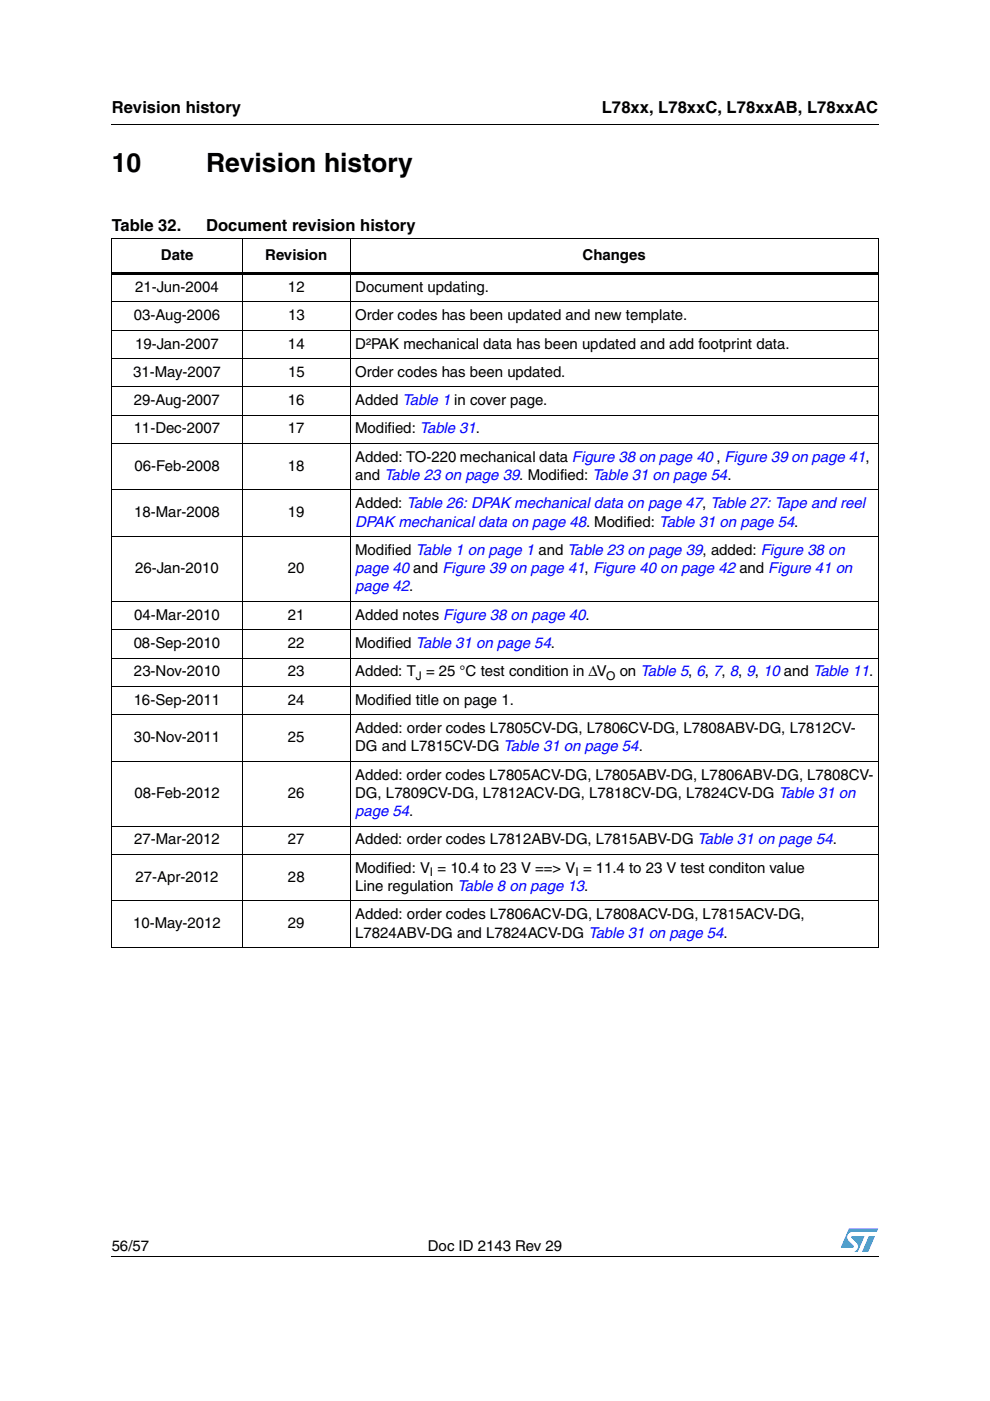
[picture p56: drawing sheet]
<svg xmlns="http://www.w3.org/2000/svg" width="210mm" height="297mm" viewBox="0 0 210 297" stroke-linecap="round" stroke-linejoin="round" font-family="sans-serif">
<defs><g id="words">
<g font-size="5.6">
<text x="23.7" y="36.4">10</text>
<text x="43.7" y="36.4">Revision history</text>
</g>
<g font-size="3.5">
<text x="23.7" y="23.9">Revision history</text>
<text x="127.6" y="23.9">L78xx, L78xxC, L78xxAB, L78xxAC</text>
<text x="23.7" y="49.1">Table 32.</text>
<text x="43.7" y="49.1">Document revision history</text>
</g>
<g font-size="3.2">
<text x="34.1" y="55.2">Date</text>
<text x="56.2" y="55.2">Revision</text>
<text x="123.5" y="55.2">Changes</text>
<text x="28.7" y="61.9">21-Jun-2004</text>
<text x="61.1" y="61.9">12</text>
<text x="75.3" y="61.9">Document updating.</text>
<text x="28.4" y="67.9">03-Aug-2006</text>
<text x="61.1" y="67.9">13</text>
<text x="75.3" y="67.9">Order codes has been updated and new template.</text>
<text x="28.7" y="73.9">19-Jan-2007</text>
<text x="61.1" y="73.9">14</text>
<text x="75.3" y="73.9">D²PAK mechanical data has been updated and add footprint data.</text>
<text x="28.2" y="79.9">31-May-2007</text>
<text x="61.1" y="79.9">15</text>
<text x="75.3" y="79.9">Order codes has been updated.</text>
<text x="28.4" y="85.9">29-Aug-2007</text>
<text x="61" y="85.9">16</text>
<text x="75.3" y="85.9">Added Table 1 in cover page.</text>
<text x="28.4" y="91.9">11-Dec-2007</text>
<text x="61" y="91.9">17</text>
<text x="75.3" y="91.9">Modified: Table 31.</text>
<text x="28.5" y="99.8">06-Feb-2008</text>
<text x="61" y="99.8">18</text>
<text x="75.3" y="97.9">Added: TO-220 mechanical data Figure 38 on page 40 , Figure 39 on page 41,</text>
<text x="75.3" y="101.8">and Table 23 on page 39. Modified: Table 31 on page 54.</text>
<text x="75.3" y="107.8">Added: Table 26: DPAK mechanical data on page 47, Table 27: Tape and reel</text>
<text x="28.4" y="109.7">18-Mar-2008</text>
<text x="61" y="109.7">19</text>
<text x="75.3" y="117.6">Modified Table 1 on page 1 and Table 23 on page 39, added: Figure 38 on</text>
<text x="28.7" y="121.5">26-Jan-2010</text>
<text x="61" y="121.5">20</text>
<text x="28.4" y="131.4">04-Mar-2010</text>
<text x="61.1" y="131.4">21</text>
<text x="75.3" y="131.4">Added notes Figure 38 on page 40.</text>
<text x="28.4" y="137.4">08-Sep-2010</text>
<text x="61" y="137.4">22</text>
<text x="75.3" y="137.4">Modified Table 31 on page 54.</text>
<text x="28.4" y="143.4">23-Nov-2010</text>
<text x="61.1" y="143.4">23</text>
<text x="75.3" y="143.4">Added: T = 25 °C test condition in ΔV</text>
<text x="131.4" y="143.4">on Table 5, 6, 7, 8, 9, 10 and Table 11.</text>
<text x="28.4" y="149.4">16-Sep-2011</text>
<text x="61" y="149.4">24</text>
<text x="75.3" y="149.4">Modified title on page 1.</text>
<text x="75.3" y="155.4">Added: order codes L7805CV-DG, L7806CV-DG, L7808ABV-DG, L7812CV-</text>
<text x="28.4" y="157.4">30-Nov-2011</text>
<text x="61" y="157.4">25</text>
<text x="75.3" y="159.3">DG and L7815CV-DG Table 31 on page 54.</text>
<text x="75.3" y="165.3">Added: order codes L7805ACV-DG, L7805ABV-DG, L7806ABV-DG, L7808CV-</text>
<text x="28.5" y="169.2">08-Feb-2012</text>
<text x="61" y="169.2">26</text>
<text x="75.3" y="169.2">DG, L7809CV-DG, L7812ACV-DG, L7818CV-DG, L7824CV-DG Table 31 on</text>
<text x="28.4" y="179">27-Mar-2012</text>
<text x="61" y="179">27</text>
<text x="75.3" y="179">Added: order codes L7812ABV-DG, L7815ABV-DG Table 31 on page 54.</text>
<text x="75.3" y="185">Modified: V = 10.4 to 23 V ==&gt; V = 11.4 to 23 V test conditon value</text>
<text x="28.7" y="187">27-Apr-2012</text>
<text x="61.1" y="187">28</text>
<text x="75.3" y="188.9">Line regulation Table 8 on page 13.</text>
<text x="28.2" y="196.8">10-May-2012</text>
<text x="61" y="196.8">29</text>
<text x="75.3" y="194.9">Added: order codes L7806ACV-DG, L7808ACV-DG, L7815ACV-DG,</text>
<text x="75.3" y="198.8">L7824ABV-DG and L7824ACV-DG Table 31 on page 54.</text>
<text x="23.7" y="265.1">56/57</text>
<text x="90.7" y="265.1">Doc ID 2143 Rev 29</text>
</g>
<g font-size="3.2" fill="#00f">
<text x="75.3" y="111.6">DPAK mechanical data on page 48. Modified: Table 31 on page 54.</text>
<text x="75.3" y="125.4">page 42.</text>
<text x="75.3" y="121.5">page 40 and Figure 39 on page 41, Figure 40 on page 42 and Figure 41 on</text>
<text x="75.3" y="173">page 54.</text>
</g>
<g font-size="2.5">
<text x="88.2" y="144.2">J</text>
<text x="128.5" y="144.2">O</text>
<text x="91.1" y="185.8">I</text>
<text x="122" y="185.8">I</text>
</g>
</g></defs>
<g fill="#009ad9">
<path d="M184.2 262.1h1.3l-1.4 3.3h-1.3z"/>
<path d="M180 260.5h6.2l-.3 .7h-5.2a1.13 1.13 0 0 0-1 .7 1.13 1.13 0 0 0 .3 1.3l1 .9-.1 .4h-2.6z"/>
<path d="M180.6 262.1h2.7l-1.4 3.3h-.7a1.18 1.18 0 0 0 .4-1.9l-1.1-1z"/>
</g>
<path d="M23.6 26.2l.1 .2zM23.6 57.8h162.7v.5h-162.7zM23.6 266.3l.1 .1z" fill="#000"/>
<g fill="none" stroke="#000" stroke-width=".21">
<path d="M23.7 26.3h162.6M23.6 50.6h162.7M23.7 50.7v150.1M51.4 50.5v150.5M74.3 50.5v150.5M186.2 50.7v150.1M23.6 64h162.7M23.6 70h162.7M23.6 76h162.7M23.6 82h162.7M23.6 88h162.7M23.6 94h162.7"/>
<path d="M23.6 103.9h162.7M23.6 113.7h162.7M23.6 127.5h162.7M23.6 133.5h162.7M23.6 139.5h162.7M23.6 145.5h162.7M23.6 151.5h162.7M23.6 161.4h162.7M23.6 175.1h162.7M23.6 181.1h162.7M23.6 191h162.7M23.6 200.9h162.7"/>
<path d="M23.7 266.4h162.6"/>
</g>
<use href="#words"/>
</svg>
